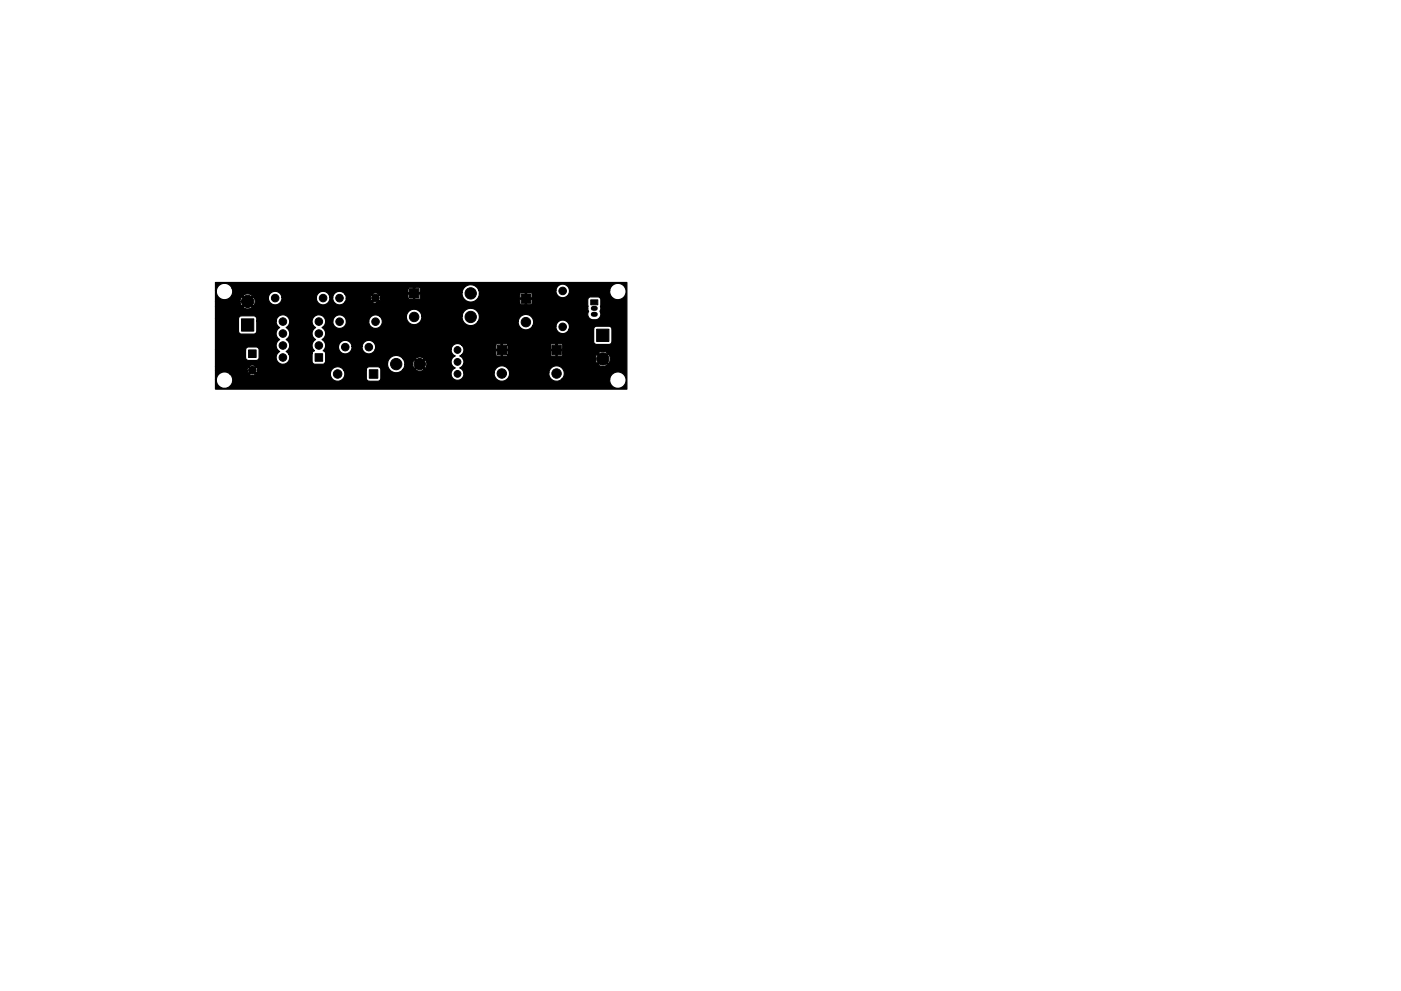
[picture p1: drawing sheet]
<svg xmlns="http://www.w3.org/2000/svg" width="297mm" height="210mm" viewBox="0 0 297 210" stroke-linecap="round" stroke-linejoin="round" font-family="sans-serif">
<g fill="#000" stroke="#000" stroke-width=".21">
<path d="M52.7 74.2h1.6v1.6h-1.6zM51.2 67.6h2.6v2.6h-2.6zM66.8 75h1.6v1.6h-1.6zM78.3 78.4h1.8v1.8h-1.8zM86.8 61.2h2v2h-2zM105.4 73.2h2v2h-2zM110.5 62.3h2v2h-2zM117 73.2h2v2h-2zM125.2 63.6h1.6v1.1h-1.6zM126.5 69.8h2.6v2.6h-2.6z"/>
<circle cx="52.5" cy="63.9" r="1.3"/>
<circle cx="53.5" cy="78.5" r=".8"/>
<circle cx="58.3" cy="63.2" r=".8"/>
<circle cx="60" cy="75.8" r=".8"/>
<circle cx="60" cy="68.2" r=".8"/>
<circle cx="60" cy="70.8" r=".8"/>
<circle cx="60" cy="73.3" r=".8"/>
<circle cx="67.6" cy="68.2" r=".8"/>
<circle cx="67.6" cy="73.3" r=".8"/>
<circle cx="67.6" cy="70.8" r=".8"/>
<circle cx="68.5" cy="63.2" r=".8"/>
<circle cx="71.6" cy="79.3" r=".9"/>
<circle cx="72" cy="63.2" r=".8"/>
<circle cx="72" cy="68.2" r=".8"/>
<circle cx="73.2" cy="73.6" r=".8"/>
<circle cx="78.2" cy="73.6" r=".8"/>
<circle cx="79.6" cy="63.2" r=".8"/>
<circle cx="79.6" cy="68.2" r=".8"/>
<circle cx="84" cy="77.2" r="1.2"/>
<circle cx="87.8" cy="67.2" r="1"/>
<circle cx="89" cy="77.2" r="1.2"/>
<circle cx="97" cy="79.3" r=".72"/>
<circle cx="97" cy="74.2" r=".72"/>
<circle cx="97" cy="76.8" r=".72"/>
<circle cx="99.8" cy="62.2" r="1.2"/>
<circle cx="99.8" cy="67.2" r="1.2"/>
<circle cx="106.4" cy="79.2" r="1"/>
<circle cx="111.5" cy="68.3" r="1"/>
<circle cx="118" cy="79.2" r="1"/>
<circle cx="119.3" cy="69.3" r=".8"/>
<circle cx="119.3" cy="61.7" r=".8"/>
<circle cx="127.8" cy="76.1" r="1.3"/>
</g>
<path d="M125.8 65.4h.4M125.8 66.7h.4" fill="none" stroke="#000" stroke-width="1.1"/>
<path d="M45.7 59.9h87.2v22.7h-87.2v-2.1h.2v.3a1.74 1.74 0 0 0 2.5 1.4 1.74 1.74 0 0 0 .4-2.8h4.1l.3 .2 .4 .1 .4-.2 .1-.1-.1-.2h16v.3a1.54 1.54 0 0 0 2.1 1.3 1.54 1.54 0 0 0 .7-2.4h4.9v1.8a.64 .64 0 0 0 .6 .7h1.8l.5-.2 .1-.5v-1.8a.64 .64 0 0 0-.6-.6h-1.9l-.4 .3-.1 .3h-4.9a1.54 1.54 0 0 0-1.6-.5 1.54 1.54 0 0 0-1.2 1.3h-16l-.5-.5-.6 .7h-4.1a1.74 1.74 0 0 0-1.8-.4 1.74 1.74 0 0 0-1.1 1.5h-.2v-1.9h6.7l.3 .6 .6-.7h.4l.6 .7a.83 .83 0 0 0 0-1.3l-.6 .6h-.4l-.6-.6-.3 .3v.4h-6.7v-.9h7.2l.6 .7 .6-.7a.83 .83 0 0 0-1.2 0h-7.2v-3.5h6.4v1.6a.64 .64 0 0 0 .6 .7h1.6l.5-.2 .1-.5v-1.6a.64 .64 0 0 0-.6-.6h-1.7l-.4 .2-.1 .4h-6.4v-6.6h4.9v2.6l.1 .5 .5 .2h2.6a.64 .64 0 0 0 .6-.7v-2.1h4.1l.2 .8 .6 .6a1.44 1.44 0 0 0 0 2.5 1.44 1.44 0 0 0 0 2.6 1.44 1.44 0 0 0-.6 2 1.44 1.44 0 0 0 2 .5 1.44 1.44 0 0 0 .5-2.1h5v1.6a.64 .64 0 0 0 .6 .7h1.7l.4-.2h13.3v.3a1.84 1.84 0 0 0 1.3 1.6 1.84 1.84 0 0 0 2-.7h2.6l.4 .4 .6 .1 .5-.2 .3-.3-.9-.9-.9 .9h-2.6l.3-1h1.7l.1 .6 .3 .3 .9-1h.4l.9 1a1.24 1.24 0 0 0 0-1.9l-.9 .9h-.4l-.9-.9-.3 .4-.1 .6h-1.7v-.6l-.3-.6h2.6l.9 1 .9-1-.4-.3-.6-.1-.5 .2-.3 .2h-2.6a1.84 1.84 0 0 0-2-.6 1.84 1.84 0 0 0-1.3 1.6h-13.3l.1-.5v-1.7l-.1-.3-.4-.2 .5-.9h2.8v.3a1.44 1.44 0 0 0 1.5 1.3 1.44 1.44 0 0 0 1.3-1.6h2.2v.3a1.44 1.44 0 0 0 1.2 1.3 1.44 1.44 0 0 0 1.6-1h16l.2 .8 .7 .6a1.35 1.35 0 0 0-.9 1.3 1.35 1.35 0 0 0 .9 1.3 1.36 1.36 0 0 0-.8 1.6 1.36 1.36 0 0 0 1.6 1 1.36 1.36 0 0 0 1-1.6h6.5v.3a1.64 1.64 0 0 0 1.8 1.5 1.64 1.64 0 0 0 1.4-1.8h8.4v.3a1.64 1.64 0 0 0 2.7 1.1h10.2v.3a1.74 1.74 0 0 0 2.6 1.3 1.74 1.74 0 0 0 0-2.9 1.74 1.74 0 0 0-2.6 1.3h-10.2l.2-.2a1.64 1.64 0 0 0-.7-2.6 1.64 1.64 0 0 0-2.2 1.4h-8.4v-.3a1.64 1.64 0 0 0-1.8-1.2 1.64 1.64 0 0 0-1.4 1.5h-6.5l-.2-.6-.6-.4 .4-.3 .3-.5h28.6l.4 .4 .7 .1 .6-.2 .3-.3-1-1-1 1h-28.6l.2-.6-.2-.5h28l.1 .6 .3 .3 1-1h.4l1 1 .3-.4 .1-.6-.1-.6-.3-.3-1 .9h-.4l-1-.9-.3 .4-.1 .6h-28l-.7-.7 .4-.3h7.2l.2 .3h.9l.1-1.1h.2l.1 1.1h.9l.2-.3h9l.2 .3h.9l.1-1.1h.2l.1 1.1h.9l.2-.5h7.5l1 1 1-1-.4-.4-.7-.1-.6 .2-.3 .3h-7.5l-.1-.6h-2.4l-.1 .8h-9l-.1-.8h-2.4l-.1 .8h-7.2a1.35 1.35 0 0 0 0-2h7.2l.1 .9h1.1v-1.1h.2v1.1h1.1l.1-.9h9l.1 .9h1.1v-1.1h.2v1.1l1.2-.1v-.8l-.3-.3-2.1 .1-.2 .2h-9l-.3-.3-2.1 .1-.2 .2h-7.2a1.36 1.36 0 0 0-1.4-.2 1.36 1.36 0 0 0-.9 1.1h-16a1.44 1.44 0 0 0-1.1-1.9 1.44 1.44 0 0 0-1.7 1.3h-2.2v-.3a1.44 1.44 0 0 0-1.5-1 1.44 1.44 0 0 0-1.3 1.3h-2.8l-.1-.9-.6-.6a1.44 1.44 0 0 0 0-2.5l.6-.6 .1-.8h1.6v.3a1.44 1.44 0 0 0 1.5 1.3 1.44 1.44 0 0 0 1.3-1.6h4.8v.3a1.44 1.44 0 0 0 2.1 1.1 1.44 1.44 0 0 0 .2-2.4h5.7v.3a1.64 1.64 0 0 0 1.8 1.5 1.64 1.64 0 0 0 1.4-1.8h8.6v.3a1.84 1.84 0 0 0 1.4 1.6 1.84 1.84 0 0 0 2-.8h8.5v.3a1.64 1.64 0 0 0 1.2 1.4 1.64 1.64 0 0 0 1.8-.7h5v.3a1.44 1.44 0 0 0 1.2 1.3 1.44 1.44 0 0 0 1.5-1h5.3v2.6a.64 .64 0 0 0 .6 .7h2.6l.5-.2 .1-.5v-2.6a.64 .64 0 0 0-.6-.6h-2.7l-.4 .2-.1 .4h-5.3a1.44 1.44 0 0 0-1-1.9 1.44 1.44 0 0 0-1.7 1.3l-5-.1a1.64 1.64 0 0 0-.9-2.3 1.64 1.64 0 0 0-2.1 1.4l-8.5-.1a1.84 1.84 0 0 0-1.4-2.7h24.6v.2a.83 .83 0 0 1 0 1.1 1.39 1.39 0 0 0 1.5 1.2 1.39 1.39 0 0 0 1.3-1.4 .83 .83 0 0 1 0-1.1v-1.8a.64 .64 0 0 0-.6-.6h-1.6l-.4 .2-.2 .4v1.8h-24.6a1.84 1.84 0 0 0-2 1.7h-8.6v-.3a1.64 1.64 0 0 0-1.8-1.2 1.64 1.64 0 0 0-1.4 1.5h-5.7l-.2-.1a1.44 1.44 0 0 0-2.1 1.1h-4.8v-.3a1.44 1.44 0 0 0-1.5-1 1.44 1.44 0 0 0-1.3 1.3h-1.6a1.44 1.44 0 0 0-2.2-1.1 1.44 1.44 0 0 0 .1 2.5 1.44 1.44 0 0 0 0 2.5 1.44 1.44 0 0 0-.2 2.4l-.4 .2-.1 .4h-5l-.5-.4a1.44 1.44 0 0 0 0-2.6 1.44 1.44 0 0 0 0-2.5 1.44 1.44 0 0 0 .1-2.5 1.44 1.44 0 0 0-2.3 1.1h-4.1v-.5a.64 .64 0 0 0-.6-.6h-2.7l-.4 .2-.1 .4h-4.9v-2.5h5.8a1.34 1.34 0 0 0 2 0l-1-1-1 1h-5.8v-1.1h5.2l.1 .6 .3 .3 1-1h.4l1 1a1.45 1.45 0 0 0 .2-1.8h3v.3a1.44 1.44 0 0 0 1.6 1.3 1.44 1.44 0 0 0 1.3-1.6h7.3v.3a1.44 1.44 0 0 0 1.5 1.3 1.44 1.44 0 0 0 1.3-1.6h.6v.3a1.44 1.44 0 0 0 1.1 1.2 1.44 1.44 0 0 0 1.6-.5h5.8l.3 .2 .4 .1 30.5-.1 .2 .3h.9l.1-1.1h.2l.1 1.1h.9l.2-.3-.1-.8h-2.4l-.1 .8h-30.5l.5-.2-.6-.7-.6 .7h-5.8l.2-.8h5.1l.3 .6 .6-.7h.4l.6 .7 .3-.7h5.8l.2 .3h.9l.1-1.1h.2l.1 1.1h.9l.2-.3-.1-.8h-2.4l-.1 .8h-5.8l-.3-.6-.6 .6h-.4l-.6-.6-.3 .3v.4h-5.1l-.2-.9h5.8l.6 .7 .6-.7-.3-.2-.4-.1-.5 .3h-5.8a1.44 1.44 0 0 0-1.6-.5 1.44 1.44 0 0 0-1.1 1.2h-.6v-.3a1.44 1.44 0 0 0-1.5-1 1.44 1.44 0 0 0-1.3 1.3h-7.3l-.1-.3a1.44 1.44 0 0 0-1.5-1 1.44 1.44 0 0 0-1.3 1.3h-3l-.2-.1-1 .9h-.4l-1-.9-.3 .4-.1 .6h-5.2v-2.3h.2a1.74 1.74 0 0 0 1.1 1.8 1.74 1.74 0 0 0 2.1-.7h2.4l1 1 1-1-.4-.4-.7-.1-.6 .2-.3 .3h-2.4l.2-.8-.1-.8h37.3l.1 .9h1.1v-1.1h.2v1.1h10.1a1.84 1.84 0 0 0 1.7 2 1.84 1.84 0 0 0 1.9-1.8h8.6l.1 .9h1.1v-1.1h.2v1.1h1.1l.1-.9-.2-.2h-2.2l-.2 .2h-8.6l-.1-.7h16.4a1.44 1.44 0 0 0 1.4 1.6 1.44 1.44 0 0 0 1.4-1.5h8.6v.3a1.74 1.74 0 0 0 2.6 1.3 1.74 1.74 0 0 0 0-2.9 1.74 1.74 0 0 0-2.6 1.3l-8.6-.1a1.44 1.44 0 0 0-1.4-1.3 1.44 1.44 0 0 0-1.4 1.3h-16.4l-.1-.2a1.84 1.84 0 0 0-2-1 1.84 1.84 0 0 0-1.4 1.7h-8.9v-.9l-.3-.3-2.1 .1-.2 .2h-37.3l-.1-.2a1.74 1.74 0 0 0-1.8-.9 1.74 1.74 0 0 0-1.4 1.6h-.2z" fill="#000" stroke="#000" stroke-width=".25"/>
</svg>
